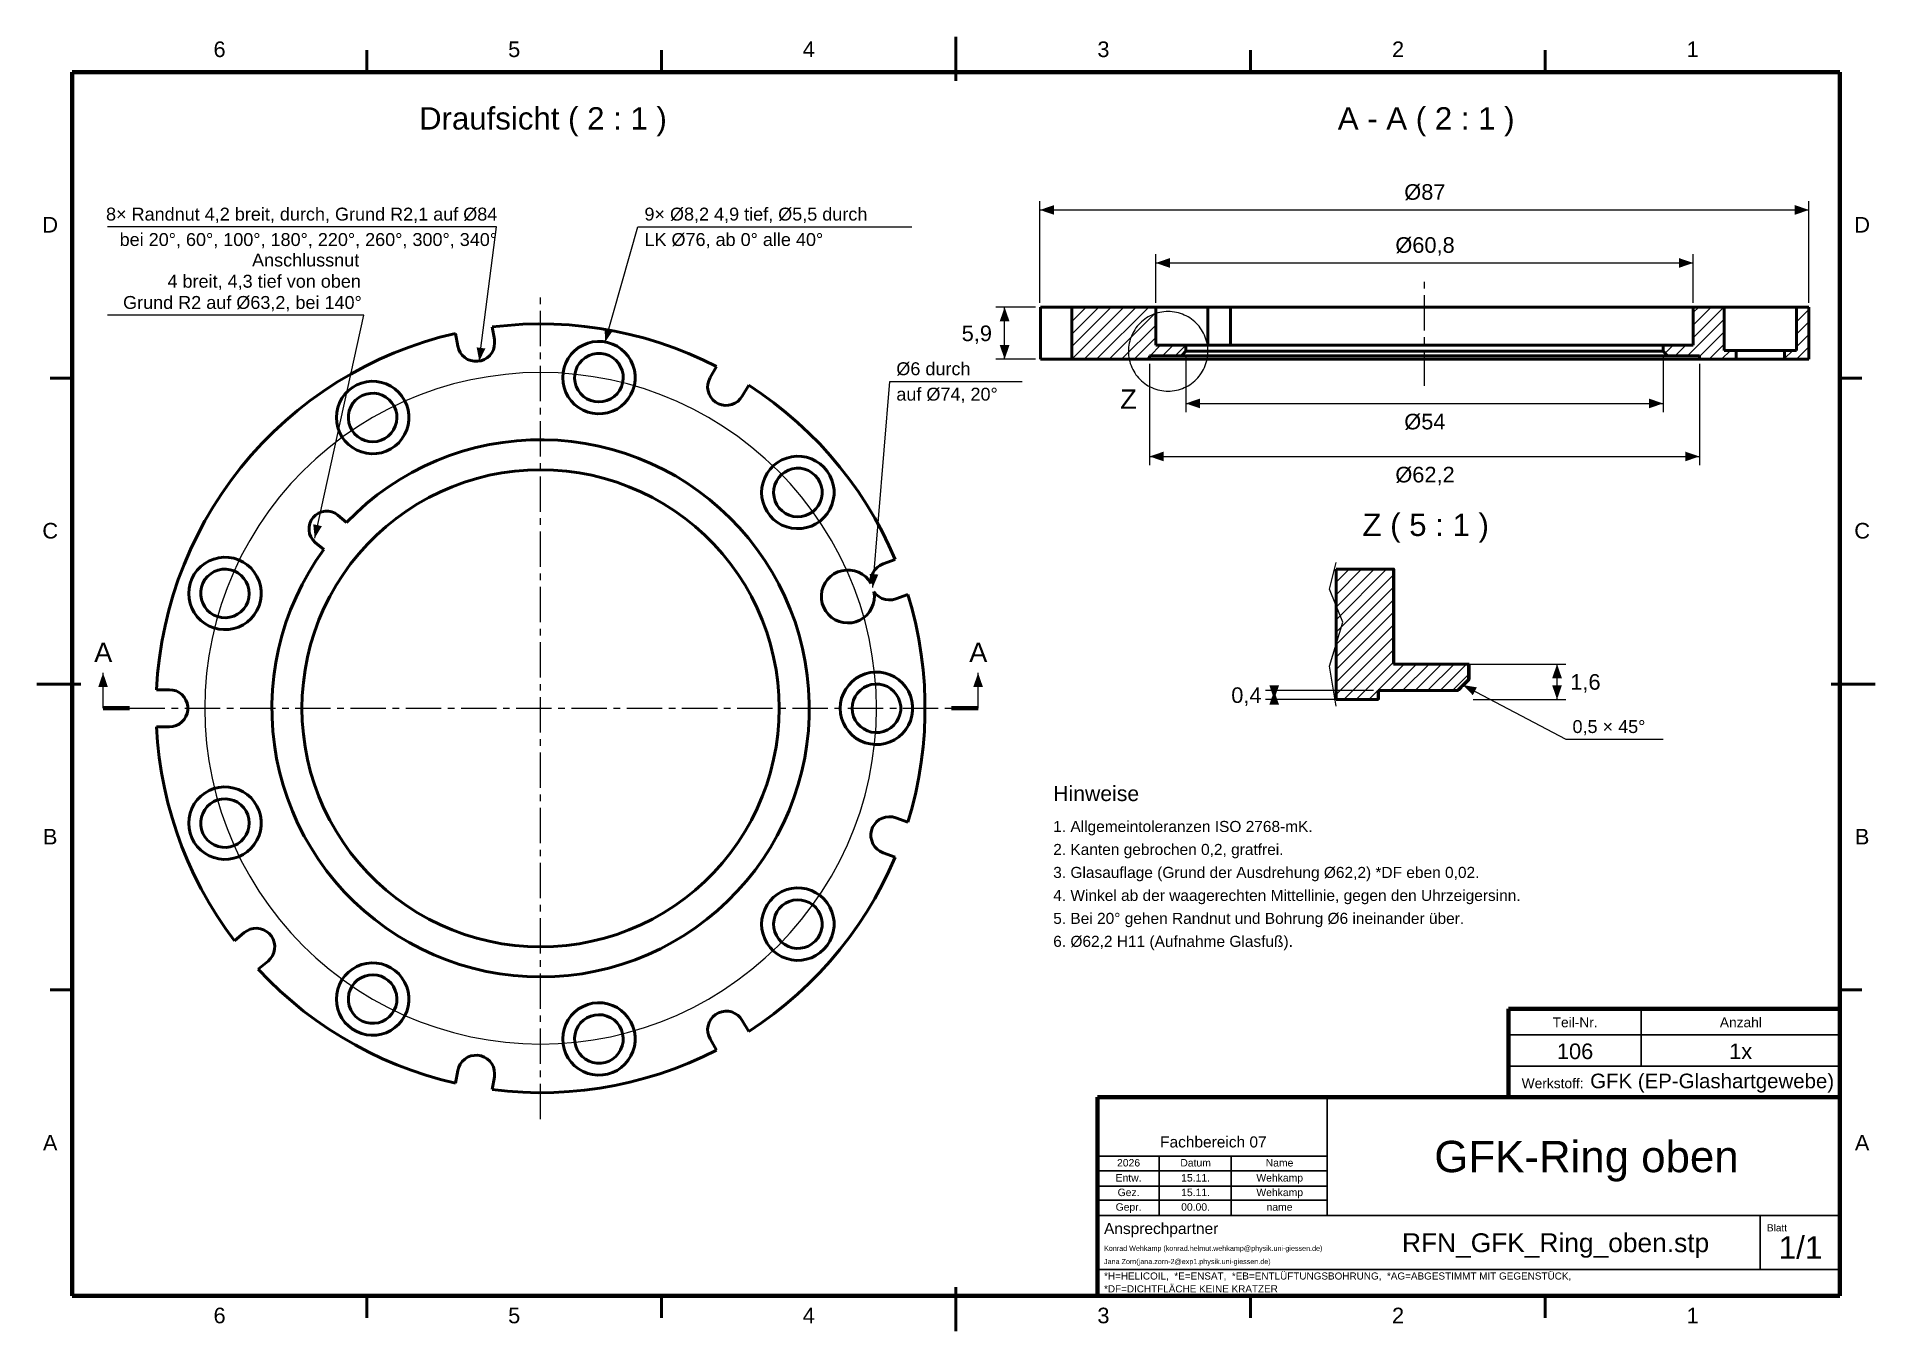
# Model space of a CAD drawing. Header units: millimetres. Extents: x 2 to 418, y 2 to 295.
import ezdxf

# ---------------------------------------------------------------- set-up
doc = ezdxf.new("R2010")
doc.units = ezdxf.units.MM
doc.linetypes.add('MITTELLINIE', pattern=[12.5, 8, -1.5, 1.5, -1.5])
for name, color, linetype in [('DUENN', 7, 'Continuous'), ('FLAECHE', 7, 'Continuous'), ('KONTUR', 7, 'Continuous'), ('LINIEN', 7, 'Continuous'), ('MITTELLINIE', 7, 'MITTELLINIE'), ('TEXT', 7, 'Continuous')]:
    doc.layers.add(name, color=color, linetype=linetype)
doc.styles.add('RFN', font='arial.ttf')

msp = doc.modelspace()

# ---------------------------------------------------------------- texts
at = {"layer": 'TEXT', "style": 'RFN'}
for s, height, p in [('6', 3.53, (41.99, 290.4)), ('5', 3.53, (108.66, 290.4)), ('4', 3.53, (175.32, 290.4)), ('3', 3.53, (241.99, 290.4)), ('2', 3.53, (308.66, 290.4)), ('1', 3.53, (375.32, 290.4)), ('Draufsicht ( 2 : 1 )', 5.0516, (88.5, 274)), ('A - A ( 2 : 1 )', 5.0516, (296.39, 274)), ('Ø87', 3.526, (311.44, 258.1)), ('D', 3.53, (3.26, 250.68)), ('8× Randnut 4,2 breit, durch, Grund R2,1 auf Ø84', 2.92, (17.67, 253.4)), ('9× Ø8,2 4,9 tief, Ø5,5 durch', 2.92, (139.5, 253.4)), ('D', 3.53, (413.26, 250.68)), ('bei 20°, 60°, 100°, 180°, 220°, 260°, 300°, 340°', 2.92, (20.75, 247.64)), ('LK Ø76, ab 0° alle 40°', 2.92, (139.5, 247.64)), ('Ø60,8', 3.526, (309.42, 246.1)), ('Anschlussnut', 2.92, (50.71, 243)), ('4 breit, 4,3 tief von oben', 2.92, (31.58, 238.2)), ('Grund R2 auf Ø63,2, bei 140°', 2.92, (21.53, 233.4)), ('5,9', 3.526, (211.29, 226.11)), ('Ø6 durch', 2.92, (196.5, 218.4)), ('auf Ø74, 20°', 2.92, (196.5, 212.64)), ('Z', 4.38, (247.17, 210.8)), ('Ø54', 3.526, (311.44, 206.13)), ('Ø62,2', 3.526, (309.42, 194.13)), ('Z ( 5 : 1 )', 5.0516, (301.97, 182)), ('C', 3.53, (3.26, 181.43)), ('C', 3.53, (413.26, 181.43)), ('A', 4.38, (15, 153.5)), ('A', 4.38, (213, 153.5)), ('1,6', 3.526, (349, 147.21)), ('0,4', 3.526, (272.29, 144.21)), ('0,5 × 45°', 2.92, (349.5, 137.4)), ('Hinweise', 3.431, (232, 122)), ('1. Allgemeintoleranzen ISO 2768-mK.', 2.5039, (232, 115)), ('B', 3.53, (3.39, 112.18)), ('2. Kanten gebrochen 0,2, gratfrei.', 2.5039, (232, 109.8)), ('B', 3.53, (413.39, 112.18)), ('3. Glasauflage (Grund der Ausdrehung Ø62,2) *DF eben 0,02.', 2.5039, (232, 104.6)), ('4. Winkel ab der waagerechten Mittellinie, gegen den Uhrzeigersinn.', 2.5039, (232, 99.4)), ('5. Bei 20° gehen Randnut und Bohrung Ø6 ineinander über.', 2.5039, (232, 94.2)), ('6. Ø62,2 H11 (Aufnahme Glasfuß).', 2.5039, (232, 89)), ('Teil-Nr.', 2.227, (345, 70.8)), ('Anzahl', 2.227, (382.84, 70.8)), ('106', 3.526, (345.97, 63.6)), ('1x', 3.526, (384.95, 63.6)), ('Werkstoff:', 2.227, (338, 57)), ('GFK (EP-Glashartgewebe)', 3.3069, (353.5, 57)), ('A', 3.53, (3.39, 42.92)), ('Fachbereich 07', 2.5039, (256.18, 43.6)), ('A', 3.53, (413.39, 42.92)), ('GFK-Ring oben', 7.0956, (318.23, 38)), ('Entw.', 1.679, (246.12, 35.89)), ('2026', 1.679, (246.44, 39.29)), ('Datum', 1.679, (260.76, 39.29)), ('15.11.', 1.679, (260.95, 35.89)), ('Wehkamp', 1.679, (277.97, 35.89)), ('Name', 1.679, (280.08, 39.29)), ('Gez.', 1.679, (246.57, 32.59)), ('15.11.', 1.679, (260.95, 32.59)), ('Wehkamp', 1.679, (277.97, 32.59)), ('Gepr.', 1.679, (246.12, 29.29)), ('00.00.', 1.679, (260.95, 29.29)), ('name', 1.679, (280.27, 29.29)), ('Ansprechpartner', 2.5039, (243.5, 24)), ('Blatt', 1.621, (393.5, 24.6)), ('Konrad Wehkamp (konrad.helmut.wehkamp@physik.uni-giessen.de)', 1.1607, (243.5, 20.2)), ('RFN_GFK_Ring_oben.stp', 4.2632, (310.92, 19.9)), ('1/1', 5.11, (396.13, 18.4)), ('Jana Zorn(jana.zorn-2@exp1.physik.uni-giessen.de)', 1.1607, (243.5, 17.2)), ('*H=HELICOIL,  *E=ENSAT,  *EB=ENTLÜFTUNGSBOHRUNG,  *AG=ABGESTIMMT MIT GEGENSTÜCK,', 1.606, (243.5, 13.7)), ('*DF=DICHTFLÄCHE KEINE KRATZER', 1.606, (243.5, 10.8)), ('6', 3.53, (41.99, 3.8)), ('5', 3.53, (108.66, 3.8)), ('4', 3.53, (175.32, 3.8)), ('3', 3.53, (241.99, 3.8)), ('2', 3.53, (308.66, 3.8)), ('1', 3.53, (375.32, 3.8))]:
    msp.add_text(s, height=height, dxfattribs=at).set_placement(p)

# ---------------------------------------------------------------- hatches: boundary and pattern name
at = {"layer": 'FLAECHE'}
for points in [[(229, 255.8), (232.2, 254.7), (232.2, 256.9), (229, 255.8)], [(403, 255.8), (399.8, 256.9), (399.8, 254.7), (403, 255.8)], [(255.2, 243.8), (258.4, 242.7), (258.4, 244.9), (255.2, 243.8)], [(376.8, 243.8), (373.6, 244.9), (373.6, 242.7), (376.8, 243.8)], [(221, 233.8), (219.9, 230.6), (222.1, 230.6), (221, 233.8)], [(130.62, 225.92), (132.4, 228.54), (130.48, 229.08), (130.62, 225.92)], [(102.14, 221.59), (103.51, 224.44), (101.53, 224.69), (102.14, 221.59)], [(221, 222), (222.1, 225.2), (219.9, 225.2), (221, 222)], [(262, 212), (265.2, 210.9), (265.2, 213.1), (262, 212)], [(370, 212), (366.8, 213.1), (366.8, 210.9), (370, 212)], [(253.8, 200), (257, 198.9), (257, 201.1), (253.8, 200)], [(378.2, 200), (375, 201.1), (375, 198.9), (378.2, 200)], [(64.89, 181.52), (66.51, 184.23), (64.56, 184.66), (64.89, 181.52)], [(191.18, 170.36), (192.42, 173.27), (190.42, 173.43), (191.18, 170.36)], [(17, 151), (15.9, 147.8), (18.1, 147.8), (17, 151)], [(215, 151), (213.9, 147.8), (216.1, 147.8), (215, 151)], [(346, 153), (344.9, 149.8), (347.1, 149.8), (346, 153)], [(282, 145), (283.1, 148.2), (280.9, 148.2), (282, 145)], [(282, 147), (280.9, 143.8), (283.1, 143.8), (282, 147)], [(324.75, 148.25), (326.94, 145.97), (327.87, 147.74), (324.75, 148.25)], [(346, 145), (347.1, 148.2), (344.9, 148.2), (346, 145)]]:
    msp.add_hatch(color=7, dxfattribs=at).paths.add_polyline_path(points)

# ---------------------------------------------------------------- linework, layer by layer
at = {"layer": 'DUENN', "lineweight": 20}
for p, q in [((229, 234.8), (229, 257.8)), ((229, 255.8), (403, 255.8)), ((403, 234.8), (403, 257.8)), ((106, 252), (18, 252)), ((102.14, 221.59), (106, 252)), ((130.62, 225.92), (138, 252)), ((138, 252), (200, 252)), ((255.2, 234.8), (255.2, 245.8)), ((376.8, 234.8), (376.8, 245.8)), ((255.2, 243.8), (376.8, 243.8)), ((228, 233.8), (219, 233.8)), ((221, 222), (221, 233.8)), ((236.2, 222.06), (247.94, 233.8)), ((236.2, 224.89), (245.11, 233.8)), ((236.2, 227.71), (242.29, 233.8)), ((236.2, 230.54), (239.46, 233.8)), ((236.2, 233.37), (236.63, 233.8)), ((238.97, 222), (250.77, 233.8)), ((241.8, 222), (253.6, 233.8)), ((376.8, 226.89), (383.71, 233.8)), ((376.8, 229.72), (380.88, 233.8)), ((376.8, 232.55), (378.05, 233.8)), ((400.2, 233.32), (400.68, 233.8)), ((400.2, 230.49), (403, 233.29)), ((76, 232), (18, 232)), ((64.89, 181.52), (76, 232)), ((244.63, 222), (255.2, 232.57)), ((247.46, 222), (255.2, 229.74)), ((375.54, 222.8), (383.8, 231.06)), ((400.2, 227.67), (403, 230.47)), ((250.28, 222), (255.2, 226.92)), ((253.91, 222.8), (256.31, 225.2)), ((256.74, 222.8), (259.14, 225.2)), ((259.57, 222.8), (261.97, 225.2)), ((370.44, 223.36), (372.28, 225.2)), ((372.71, 222.8), (375.11, 225.2)), ((378.2, 222.64), (383.8, 228.24)), ((380.39, 222), (383.8, 225.41)), ((400.19, 222), (403, 224.81)), ((400.2, 224.84), (403, 227.64)), ((228, 222), (219, 222)), ((253.11, 222), (253.8, 222.69)), ((253.8, 221), (253.8, 198)), ((262, 222.8), (262, 210)), ((370, 222.8), (370, 210)), ((378.2, 221), (378.2, 198)), ((383.22, 222), (385.22, 224)), ((386.05, 222), (386.5, 222.45)), ((397.5, 222.14), (399.36, 224)), ((191.18, 170.36), (195, 217)), ((195, 217), (225, 217)), ((262, 212), (370, 212)), ((253.8, 200), (378.2, 200)), ((296, 163.06), (307.44, 174.5)), ((296, 165.89), (304.61, 174.5)), ((296, 168.72), (301.78, 174.5)), ((296, 171.55), (298.95, 174.5)), ((296, 174.38), (296.12, 174.5)), ((296, 160.24), (309, 173.24)), ((296, 157.41), (309, 170.41)), ((296, 154.58), (309, 167.58)), ((296, 151.75), (309, 164.75)), ((296, 148.92), (309, 161.92)), ((296, 146.09), (309, 159.09)), ((297.74, 145), (309, 156.26)), ((17, 143), (17, 151)), ((215, 143), (215, 151)), ((300.56, 145), (309, 153.44)), ((303.39, 145), (311.39, 153)), ((308.22, 147), (314.22, 153)), ((310, 153), (348, 153)), ((311.05, 147), (317.05, 153)), ((313.88, 147), (319.88, 153)), ((316.71, 147), (322.71, 153)), ((319.53, 147), (325.53, 153)), ((322.36, 147), (326, 150.64)), ((346, 145), (346, 153)), ((304.5, 147), (280, 147)), ((282, 145), (282, 147)), ((324.75, 148.25), (348, 136)), ((304.5, 145), (280, 145)), ((327, 145), (348, 145)), ((348, 136), (370, 136))]:
    msp.add_line(p, q, dxfattribs=at)
for points in [[(267, 223.8), (266.99, 224.27), (266.95, 224.74), (266.89, 225.21), (266.8, 225.67), (266.69, 226.13), (266.56, 226.58), (266.4, 227.03), (266.22, 227.46), (266.02, 227.89), (265.79, 228.3), (265.55, 228.7), (265.28, 229.09), (264.99, 229.46), (264.69, 229.82), (264.36, 230.16), (264.02, 230.49), (263.66, 230.79), (263.29, 231.08), (262.9, 231.35), (262.5, 231.59), (262.09, 231.82), (261.66, 232.02), (261.23, 232.2), (260.78, 232.36), (260.33, 232.49), (259.87, 232.6), (259.41, 232.69), (258.94, 232.75), (258.47, 232.79), (258, 232.8), (257.53, 232.79), (257.06, 232.75), (256.59, 232.69), (256.13, 232.6), (255.67, 232.49), (255.22, 232.36), (254.77, 232.2), (254.34, 232.02), (253.91, 231.82), (253.5, 231.59), (253.1, 231.35), (252.71, 231.08), (252.34, 230.79), (251.98, 230.49), (251.64, 230.16), (251.31, 229.82), (251.01, 229.46), (250.72, 229.09), (250.45, 228.7), (250.21, 228.3), (249.98, 227.89), (249.78, 227.46), (249.6, 227.03), (249.44, 226.58), (249.31, 226.13), (249.2, 225.67), (249.11, 225.21), (249.05, 224.74), (249.01, 224.27), (249, 223.8), (249.01, 223.33), (249.05, 222.86), (249.11, 222.39), (249.2, 221.93), (249.31, 221.47), (249.44, 221.02), (249.6, 220.57), (249.78, 220.14), (249.98, 219.71), (250.21, 219.3), (250.45, 218.9), (250.72, 218.51), (251.01, 218.14), (251.31, 217.78), (251.64, 217.44), (251.98, 217.11), (252.34, 216.81), (252.71, 216.52), (253.1, 216.25), (253.5, 216.01), (253.91, 215.78), (254.34, 215.58), (254.77, 215.4), (255.22, 215.24), (255.67, 215.11), (256.13, 215), (256.59, 214.91), (257.06, 214.85), (257.53, 214.81), (258, 214.8), (258.47, 214.81), (258.94, 214.85), (259.41, 214.91), (259.87, 215), (260.33, 215.11), (260.78, 215.24), (261.23, 215.4), (261.66, 215.58), (262.09, 215.78), (262.5, 216.01), (262.9, 216.25), (263.29, 216.52), (263.66, 216.81), (264.02, 217.11), (264.36, 217.44), (264.69, 217.78), (264.99, 218.14), (265.28, 218.51), (265.55, 218.9), (265.79, 219.3), (266.02, 219.71), (266.22, 220.14), (266.4, 220.57), (266.56, 221.02), (266.69, 221.47), (266.8, 221.93), (266.89, 222.39), (266.95, 222.86), (266.99, 223.33), (267, 223.8)], [(296, 143.5), (294.5, 152.5), (297.5, 162.5), (294.5, 170), (296, 176)]]:
    msp.add_lwpolyline(points, dxfattribs=at)
at = {"layer": 'KONTUR', "lineweight": 50}
for p, q in [((76.67, 287), (76.67, 292)), ((143.33, 287), (143.33, 292)), ((210, 285), (210, 295)), ((276.67, 287), (276.67, 292)), ((343.33, 287), (343.33, 292)), ((229.1, 233.8), (232, 233.8)), ((229.1, 222), (229.1, 233.8)), ((236.2, 233.8), (255.2, 233.8)), ((236.2, 233.8), (236.2, 222)), ((255.2, 225.2), (255.2, 233.8)), ((266.95, 225.2), (266.95, 233.8)), ((270.16, 233.8), (272.1, 233.8)), ((272.1, 233.8), (272.1, 225.2)), ((376.8, 225.2), (376.8, 233.8)), ((376.8, 233.8), (383.8, 233.8)), ((383.8, 233.8), (383.8, 224)), ((400.2, 233.8), (403, 233.8)), ((400.2, 224), (400.2, 233.8)), ((403, 222), (403, 233.8)), ((105.05, 229.31), (105.55, 226.45)), ((97.28, 224.99), (96.77, 227.85)), ((255.2, 225.2), (262, 225.2)), ((262, 225.2), (262, 223.8)), ((370, 225.2), (376.8, 225.2)), ((370, 223.8), (370, 225.2)), ((232, 222), (229.1, 222)), ((253.8, 222), (236.2, 222)), ((253.8, 222.8), (261, 222.8)), ((253.8, 222.8), (253.8, 222)), ((262, 223.8), (261, 222.8)), ((370, 223.8), (371, 222.8)), ((371, 222.8), (378.2, 222.8)), ((378.2, 222.8), (378.2, 222)), ((386.5, 222), (378.2, 222)), ((383.8, 224), (386.5, 224)), ((386.5, 224), (386.5, 222)), ((397.5, 222), (397.5, 224)), ((397.5, 224), (400.2, 224)), ((403, 222), (397.5, 222)), ((10, 217.75), (5, 217.75)), ((154.36, 217.85), (155.81, 220.36)), ((410, 217.75), (415, 217.75)), ((163.09, 216.16), (161.64, 213.65)), ((70.16, 186.69), (72.1, 185.06)), ((66.95, 178.93), (65.01, 180.56)), ((193.5, 175.68), (196.22, 176.67)), ((296, 174.5), (309, 174.5)), ((296, 145), (296, 174.5)), ((309, 153), (309, 174.5)), ((309.08, 153), (309.08, 174.5)), ((199.09, 168.77), (196.37, 167.78)), ((309, 153), (326, 153)), ((326, 153), (326, 149.5)), ((326.09, 149.5), (326.09, 153)), ((2, 148.5), (12, 148.5)), ((29.1, 147.2), (32, 147.2)), ((305.5, 147), (323.5, 147)), ((305.5, 147), (305.5, 145)), ((305.58, 147), (305.58, 145)), ((326, 149.5), (323.5, 147)), ((408, 148.5), (418, 148.5)), ((305.5, 145), (296, 145)), ((32, 138.8), (29.1, 138.8)), ((196.37, 118.22), (199.09, 117.23)), ((196.22, 109.33), (193.5, 110.32)), ((46.73, 90.36), (48.95, 92.22)), ((54.35, 85.79), (52.13, 83.93)), ((10, 79.25), (5, 79.25)), ((410, 79.25), (415, 79.25)), ((161.64, 72.35), (163.09, 69.84)), ((155.81, 65.64), (154.36, 68.15)), ((96.77, 58.15), (97.28, 61.01)), ((105.55, 59.55), (105.05, 56.69)), ((76.67, 5), (76.67, 10)), ((143.33, 5), (143.33, 10)), ((210, 2), (210, 12)), ((276.67, 5), (276.67, 10)), ((343.33, 5), (343.33, 10))]:
    msp.add_line(p, q, dxfattribs=at)
at = {"layer": 'KONTUR', "lineweight": 70}
for p, q in [((410, 287), (10, 287)), ((10, 287), (10, 10)), ((410, 10), (410, 287)), ((23, 143), (17, 143)), ((209, 143), (215, 143)), ((335, 55), (335, 75)), ((335, 75), (410, 75)), ((242, 55), (410, 55)), ((242, 10), (242, 55)), ((10, 10), (410, 10)), ((242, 10), (410, 10))]:
    msp.add_line(p, q, dxfattribs=at)
at = {"layer": 'KONTUR', "lineweight": 50}
for points in [[(232, 233.8), (232.47, 233.8), (232.93, 233.8), (233.39, 233.8), (233.82, 233.8), (234.23, 233.8), (234.62, 233.8), (234.97, 233.8), (235.28, 233.8), (235.56, 233.8), (235.78, 233.8), (235.96, 233.8), (236.09, 233.8), (236.17, 233.8), (236.2, 233.8)], [(266.95, 233.8), (265.38, 233.8), (263.91, 233.8), (262.55, 233.8), (261.3, 233.8), (260.15, 233.8), (259.13, 233.8), (258.21, 233.8), (257.42, 233.8), (256.74, 233.8), (256.19, 233.8), (255.76, 233.8), (255.45, 233.8), (255.26, 233.8), (255.2, 233.8)], [(266.95, 233.8), (267.2, 233.8), (267.44, 233.8), (267.69, 233.8), (267.93, 233.8), (268.17, 233.8), (268.41, 233.8), (268.65, 233.8), (268.89, 233.8), (269.11, 233.8), (269.34, 233.8), (269.55, 233.8), (269.76, 233.8), (269.96, 233.8), (270.16, 233.8)], [(376.8, 233.8), (375.93, 233.8), (373.33, 233.8), (369.08, 233.8), (363.3, 233.8), (356.17, 233.8), (347.87, 233.8), (338.66, 233.8), (328.8, 233.8), (318.57, 233.8), (308.27, 233.8), (298.19, 233.8), (288.62, 233.8), (279.84, 233.8), (272.1, 233.8)], [(383.8, 233.8), (384.01, 233.8), (384.61, 233.8), (385.59, 233.8), (386.89, 233.8), (388.44, 233.8), (390.18, 233.8), (392, 233.8), (393.82, 233.8), (395.56, 233.8), (397.11, 233.8), (398.41, 233.8), (399.39, 233.8), (399.99, 233.8), (400.2, 233.8)], [(155.81, 220.36), (152.68, 221.89), (149.49, 223.3), (146.24, 224.58), (142.95, 225.72), (139.61, 226.74), (136.23, 227.62), (132.82, 228.36), (129.39, 228.96), (125.93, 229.43), (122.46, 229.76), (118.97, 229.95), (115.48, 230), (112, 229.91), (108.52, 229.68), (105.05, 229.31)], [(96.77, 227.85), (93.23, 226.97), (89.74, 225.94), (86.28, 224.77), (82.88, 223.45), (79.54, 221.99), (76.26, 220.39), (73.05, 218.66), (69.92, 216.79), (66.87, 214.8), (63.9, 212.67), (61.02, 210.43), (58.25, 208.07), (55.57, 205.59), (53, 203), (50.54, 200.31), (48.2, 197.51), (45.97, 194.62), (43.87, 191.64), (41.89, 188.58), (40.05, 185.43), (38.34, 182.21), (36.76, 178.92), (35.33, 175.57), (34.03, 172.16), (32.88, 168.7), (31.88, 165.19), (31.02, 161.65), (30.31, 158.07), (29.76, 154.46), (29.35, 150.84), (29.1, 147.2)], [(105.55, 226.45), (105.61, 225.68), (105.53, 224.91), (105.31, 224.17), (104.96, 223.48), (104.49, 222.86), (103.91, 222.35), (103.25, 221.95), (102.52, 221.67), (101.76, 221.54), (100.98, 221.55), (100.22, 221.7), (99.5, 221.98), (98.85, 222.4), (98.28, 222.93), (97.82, 223.55), (97.48, 224.25), (97.28, 224.99)], [(127.77, 209.77), (126.66, 210.05), (125.6, 210.48), (124.61, 211.05), (123.71, 211.75), (122.92, 212.57), (122.24, 213.5), (121.71, 214.51), (121.31, 215.59), (121.08, 216.7), (121, 217.85), (121.08, 218.99), (121.31, 220.11), (121.71, 221.18), (122.24, 222.19), (122.92, 223.12), (123.71, 223.94), (124.61, 224.64), (125.6, 225.22), (126.66, 225.64), (127.77, 225.92), (128.91, 226.04), (130.05, 226), (131.18, 225.8), (132.27, 225.45), (133.3, 224.95), (134.25, 224.31), (135.1, 223.54), (135.83, 222.67), (136.44, 221.7), (136.9, 220.65), (137.22, 219.55), (137.38, 218.42), (137.38, 217.27), (137.22, 216.14), (136.9, 215.04), (136.44, 214), (135.83, 213.03), (135.1, 212.15), (134.25, 211.38), (133.3, 210.74), (132.27, 210.24), (131.18, 209.89), (130.05, 209.69), (128.91, 209.65), (127.77, 209.77)], [(262, 225.2), (263.35, 225.2), (267.35, 225.2), (273.78, 225.2), (282.33, 225.2), (292.57, 225.2), (303.98, 225.2), (316, 225.2), (328.02, 225.2), (339.43, 225.2), (349.67, 225.2), (358.22, 225.2), (364.65, 225.2), (368.65, 225.2), (370, 225.2)], [(128.24, 212.43), (129.17, 212.35), (130.1, 212.42), (131.01, 212.65), (131.86, 213.03), (132.63, 213.55), (133.31, 214.19), (133.87, 214.94), (134.29, 215.77), (134.57, 216.66), (134.69, 217.59), (134.66, 218.52), (134.46, 219.43), (134.12, 220.3), (133.63, 221.1), (133.02, 221.8), (132.3, 222.39), (131.49, 222.85), (130.61, 223.16), (129.69, 223.32), (128.76, 223.33), (127.84, 223.17), (126.96, 222.87), (126.14, 222.42), (125.41, 221.83), (124.79, 221.14), (124.3, 220.34), (123.95, 219.48), (123.75, 218.57), (123.7, 217.64), (123.82, 216.71), (124.08, 215.82), (124.5, 214.98), (125.05, 214.23), (125.72, 213.58), (126.49, 213.06), (127.34, 212.67), (128.24, 212.43)], [(236.2, 222), (236.17, 222), (236.09, 222), (235.96, 222), (235.78, 222), (235.56, 222), (235.28, 222), (234.97, 222), (234.62, 222), (234.23, 222), (233.82, 222), (233.39, 222), (232.93, 222), (232.47, 222), (232, 222)], [(378.2, 222), (376.64, 222), (372.04, 222), (364.63, 222), (354.78, 222), (342.99, 222), (329.84, 222), (316, 222), (302.16, 222), (289.01, 222), (277.22, 222), (267.37, 222), (259.96, 222), (255.36, 222), (253.8, 222)], [(261, 222.8), (262.38, 222.8), (266.45, 222.8), (273, 222.8), (281.71, 222.8), (292.14, 222.8), (303.76, 222.8), (316, 222.8), (328.24, 222.8), (339.86, 222.8), (350.29, 222.8), (359, 222.8), (365.55, 222.8), (369.62, 222.8), (371, 222.8)], [(370, 223.8), (368.65, 223.8), (364.65, 223.8), (358.22, 223.8), (349.67, 223.8), (339.43, 223.8), (328.02, 223.8), (316, 223.8), (303.98, 223.8), (292.57, 223.8), (282.33, 223.8), (273.78, 223.8), (267.35, 223.8), (263.35, 223.8), (262, 223.8)], [(397.5, 224), (397.36, 224), (396.96, 224), (396.3, 224), (395.43, 224), (394.39, 224), (393.22, 224), (392, 224), (390.78, 224), (389.61, 224), (388.57, 224), (387.7, 224), (387.04, 224), (386.64, 224), (386.5, 224)], [(397.5, 222), (397.36, 222), (396.96, 222), (396.3, 222), (395.43, 222), (394.39, 222), (393.22, 222), (392, 222), (390.78, 222), (389.61, 222), (388.57, 222), (387.7, 222), (387.04, 222), (386.64, 222), (386.5, 222)], [(82.1, 201.72), (81.07, 201.22), (79.98, 200.86), (78.86, 200.66), (77.71, 200.62), (76.58, 200.74), (75.47, 201.02), (74.41, 201.45), (73.41, 202.02), (72.51, 202.72), (71.72, 203.55), (71.05, 204.47), (70.51, 205.48), (70.12, 206.56), (69.88, 207.68), (69.8, 208.82), (69.88, 209.96), (70.12, 211.08), (70.51, 212.15), (71.05, 213.16), (71.72, 214.09), (72.51, 214.91), (73.41, 215.62), (74.41, 216.19), (75.47, 216.62), (76.58, 216.89), (77.71, 217.01), (78.86, 216.97), (79.98, 216.77), (81.07, 216.42), (82.1, 215.92), (83.05, 215.28), (83.9, 214.51), (84.63, 213.64), (85.24, 212.67), (85.71, 211.62), (86.02, 210.52), (86.18, 209.39), (86.18, 208.25), (86.02, 207.11), (85.71, 206.01), (85.24, 204.97), (84.63, 204), (83.9, 203.12), (83.05, 202.36), (82.1, 201.72)], [(161.64, 213.65), (161.19, 213.01), (160.63, 212.47), (159.99, 212.05), (159.27, 211.74), (158.52, 211.58), (157.74, 211.55), (156.98, 211.67), (156.24, 211.93), (155.57, 212.32), (154.98, 212.82), (154.5, 213.43), (154.13, 214.11), (153.9, 214.85), (153.8, 215.62), (153.85, 216.39), (154.04, 217.14), (154.36, 217.85)], [(80.75, 204.05), (81.52, 204.59), (82.18, 205.24), (82.72, 206), (83.13, 206.84), (83.39, 207.74), (83.5, 208.66), (83.45, 209.59), (83.24, 210.5), (82.88, 211.36), (82.38, 212.15), (81.75, 212.84), (81.02, 213.42), (80.19, 213.86), (79.31, 214.16), (78.39, 214.3), (77.46, 214.29), (76.54, 214.12), (75.66, 213.8), (74.86, 213.33), (74.14, 212.73), (73.53, 212.03), (73.05, 211.22), (72.72, 210.35), (72.54, 209.44), (72.51, 208.51), (72.64, 207.58), (72.93, 206.7), (73.36, 205.87), (73.92, 205.13), (74.61, 204.49), (75.39, 203.98), (76.24, 203.61), (77.15, 203.38), (78.08, 203.32), (79.01, 203.41), (79.91, 203.66), (80.75, 204.05)], [(196.22, 176.67), (194.81, 179.86), (193.27, 182.99), (191.6, 186.05), (189.81, 189.05), (187.91, 191.97), (185.89, 194.81), (183.75, 197.58), (181.51, 200.25), (179.16, 202.83), (176.71, 205.31), (174.17, 207.7), (171.53, 209.98), (168.8, 212.15), (165.98, 214.21), (163.09, 216.16)], [(66.95, 178.93), (65.18, 176.37), (63.53, 173.72), (62.03, 171), (60.67, 168.19), (59.45, 165.32), (58.38, 162.4), (57.46, 159.42), (56.69, 156.4), (56.09, 153.34), (55.63, 150.26), (55.34, 147.16), (55.21, 144.04), (55.24, 140.93), (55.42, 137.82), (55.77, 134.72), (56.27, 131.64), (56.93, 128.6), (57.75, 125.59), (58.71, 122.63), (59.83, 119.72), (61.1, 116.87), (62.51, 114.09), (64.06, 111.39), (65.75, 108.77), (67.57, 106.24), (69.52, 103.81), (71.59, 101.48), (73.77, 99.26), (76.07, 97.15), (78.47, 95.16), (80.97, 93.3), (83.57, 91.57), (86.24, 89.98), (89, 88.52), (91.83, 87.21), (94.72, 86.05), (97.66, 85.03), (100.66, 84.17), (103.69, 83.46), (106.76, 82.91), (109.85, 82.51), (112.96, 82.28), (116.07, 82.2), (119.19, 82.28), (122.3, 82.53), (125.39, 82.93), (128.45, 83.49), (131.48, 84.2), (134.48, 85.08), (137.42, 86.1), (140.31, 87.27), (143.13, 88.59), (145.88, 90.05), (148.56, 91.65), (151.15, 93.39), (153.64, 95.25), (156.04, 97.25), (158.33, 99.36), (160.51, 101.58), (162.58, 103.92), (164.52, 106.36), (166.33, 108.89), (168.01, 111.51), (169.56, 114.22), (170.96, 117), (172.22, 119.85), (173.33, 122.76), (174.3, 125.73), (175.1, 128.74), (175.76, 131.79), (176.25, 134.86), (176.59, 137.96), (176.77, 141.07), (176.79, 144.19), (176.65, 147.3), (176.35, 150.4), (175.89, 153.49), (175.27, 156.54), (174.5, 159.56), (173.58, 162.54), (172.5, 165.46), (171.27, 168.33), (169.9, 171.13), (168.39, 173.85), (166.74, 176.49), (164.96, 179.05), (163.05, 181.51), (161.01, 183.87), (158.86, 186.12), (156.59, 188.26), (154.22, 190.28), (151.75, 192.18), (149.18, 193.95), (146.53, 195.58), (143.79, 197.08), (140.98, 198.43), (138.11, 199.64), (135.18, 200.7), (132.2, 201.6), (129.17, 202.36), (126.12, 202.95), (123.03, 203.39), (119.93, 203.67), (116.81, 203.79), (113.7, 203.76), (110.59, 203.56), (107.49, 203.2), (104.42, 202.69), (101.37, 202.01), (98.37, 201.19), (95.41, 200.21), (92.51, 199.08), (89.66, 197.8), (86.89, 196.38), (84.19, 194.82), (81.58, 193.12), (79.06, 191.29), (76.63, 189.33), (74.31, 187.26), (72.1, 185.06)], [(167.94, 186.58), (167.27, 187.51), (166.73, 188.52), (166.34, 189.59), (166.1, 190.71), (166.02, 191.85), (166.1, 192.99), (166.34, 194.11), (166.73, 195.19), (167.27, 196.2), (167.94, 197.12), (168.73, 197.95), (169.63, 198.65), (170.62, 199.22), (171.69, 199.65), (172.8, 199.93), (173.93, 200.05), (175.08, 200.01), (176.2, 199.81), (177.29, 199.45), (178.32, 198.95), (179.27, 198.31), (180.12, 197.55), (180.85, 196.67), (181.46, 195.7), (181.92, 194.66), (182.24, 193.56), (182.4, 192.42), (182.4, 191.28), (182.24, 190.15), (181.92, 189.05), (181.46, 188), (180.85, 187.03), (180.12, 186.16), (179.27, 185.39), (178.32, 184.75), (177.29, 184.25), (176.2, 183.9), (175.08, 183.7), (173.93, 183.66), (172.8, 183.78), (171.69, 184.05), (170.62, 184.48), (169.63, 185.05), (168.73, 185.76), (167.94, 186.58)], [(62, 143), (62.08, 145.92), (62.32, 148.84), (62.71, 151.74), (63.26, 154.61), (63.97, 157.45), (64.83, 160.24), (65.84, 162.99), (66.99, 165.67), (68.29, 168.29), (69.73, 170.84), (71.3, 173.3), (73.01, 175.68), (74.84, 177.96), (76.8, 180.14), (78.86, 182.2), (81.04, 184.16), (83.32, 185.99), (85.7, 187.7), (88.16, 189.27), (90.71, 190.71), (93.33, 192.01), (96.01, 193.16), (98.76, 194.17), (101.55, 195.03), (104.39, 195.74), (107.26, 196.29), (110.16, 196.68), (113.08, 196.92), (116, 197), (118.92, 196.92), (121.84, 196.68), (124.74, 196.29), (127.61, 195.74), (130.45, 195.03), (133.24, 194.17), (135.99, 193.16), (138.67, 192.01), (141.29, 190.71), (143.84, 189.27), (146.3, 187.7), (148.68, 185.99), (150.96, 184.16), (153.14, 182.2), (155.2, 180.14), (157.16, 177.96), (158.99, 175.68), (160.7, 173.3), (162.27, 170.84), (163.71, 168.29), (165.01, 165.67), (166.16, 162.99), (167.17, 160.24), (168.03, 157.45), (168.74, 154.61), (169.29, 151.74), (169.68, 148.84), (169.92, 145.92), (170, 143), (169.92, 140.08), (169.68, 137.16), (169.29, 134.26), (168.74, 131.39), (168.03, 128.55), (167.17, 125.76), (166.16, 123.01), (165.01, 120.33), (163.71, 117.71), (162.27, 115.16), (160.7, 112.7), (158.99, 110.32), (157.16, 108.04), (155.2, 105.86), (153.14, 103.8), (150.96, 101.84), (148.68, 100.01), (146.3, 98.3), (143.84, 96.73), (141.29, 95.29), (138.67, 93.99), (135.99, 92.84), (133.24, 91.83), (130.45, 90.97), (127.61, 90.26), (124.74, 89.71), (121.84, 89.32), (118.92, 89.08), (116, 89), (113.08, 89.08), (110.16, 89.32), (107.26, 89.71), (104.39, 90.26), (101.55, 90.97), (98.76, 91.83), (96.01, 92.84), (93.33, 93.99), (90.71, 95.29), (88.16, 96.73), (85.7, 98.3), (83.32, 100.01), (81.04, 101.84), (78.86, 103.8), (76.8, 105.86), (74.84, 108.04), (73.01, 110.32), (71.3, 112.7), (69.73, 115.16), (68.29, 117.71), (66.99, 120.33), (65.84, 123.01), (64.83, 125.76), (63.97, 128.55), (63.26, 131.39), (62.71, 134.26), (62.32, 137.16), (62.08, 140.08), (62, 143)], [(170.01, 188.32), (170.66, 187.66), (171.42, 187.11), (172.27, 186.71), (173.16, 186.45), (174.09, 186.35), (175.02, 186.41), (175.93, 186.62), (176.79, 186.99), (177.57, 187.49), (178.26, 188.12), (178.83, 188.86), (179.27, 189.68), (179.57, 190.57), (179.71, 191.49), (179.69, 192.42), (179.51, 193.34), (179.19, 194.21), (178.72, 195.02), (178.12, 195.73), (177.41, 196.33), (176.6, 196.81), (175.73, 197.14), (174.81, 197.32), (173.88, 197.34), (172.96, 197.21), (172.07, 196.92), (171.25, 196.48), (170.51, 195.91), (169.88, 195.23), (169.37, 194.44), (169, 193.59), (168.78, 192.68), (168.72, 191.75), (168.82, 190.82), (169.07, 189.92), (169.47, 189.08), (170.01, 188.32)], [(65.01, 180.56), (64.47, 181.12), (64.04, 181.78), (63.75, 182.5), (63.6, 183.28), (63.61, 184.06), (63.77, 184.83), (64.08, 185.55), (64.52, 186.2), (65.08, 186.74), (65.74, 187.17), (66.47, 187.46), (67.24, 187.61), (68.02, 187.6), (68.79, 187.44), (69.51, 187.13), (70.16, 186.69)], [(52.29, 166.19), (51.82, 165.14), (51.22, 164.17), (50.48, 163.3), (49.63, 162.53), (48.68, 161.89), (47.66, 161.39), (46.57, 161.04), (45.44, 160.84), (44.3, 160.8), (43.16, 160.92), (42.05, 161.19), (40.99, 161.62), (40, 162.2), (39.1, 162.9), (38.3, 163.72), (37.63, 164.65), (37.09, 165.66), (36.7, 166.73), (36.46, 167.85), (36.38, 168.99), (36.46, 170.13), (36.7, 171.25), (37.09, 172.33), (37.63, 173.34), (38.3, 174.26), (39.1, 175.09), (40, 175.79), (40.99, 176.36), (42.05, 176.79), (43.16, 177.07), (44.3, 177.19), (45.44, 177.15), (46.57, 176.95), (47.66, 176.6), (48.68, 176.09), (49.63, 175.46), (50.48, 174.69), (51.22, 173.81), (51.82, 172.84), (52.29, 171.8), (52.6, 170.7), (52.76, 169.57), (52.76, 168.42), (52.6, 167.29), (52.29, 166.19)], [(190.76, 171.26), (190.75, 172.06), (190.89, 172.85), (191.17, 173.59), (191.59, 174.27), (192.13, 174.86), (192.78, 175.33), (193.5, 175.68)], [(49.75, 167.11), (50, 168.01), (50.08, 168.94), (50.01, 169.87), (49.79, 170.78), (49.41, 171.63), (48.89, 172.41), (48.26, 173.09), (47.51, 173.65), (46.68, 174.08), (45.79, 174.36), (44.87, 174.49), (43.94, 174.46), (43.02, 174.27), (42.15, 173.93), (41.35, 173.45), (40.65, 172.84), (40.06, 172.12), (39.59, 171.31), (39.27, 170.43), (39.11, 169.51), (39.1, 168.58), (39.25, 167.66), (39.55, 166.78), (40, 165.96), (40.58, 165.23), (41.27, 164.6), (42.06, 164.11), (42.92, 163.75), (43.83, 163.54), (44.76, 163.5), (45.69, 163.61), (46.59, 163.87), (47.42, 164.28), (48.18, 164.83), (48.83, 165.5), (49.36, 166.27), (49.75, 167.11)], [(191.44, 169.4), (191.54, 168.45), (191.48, 167.48), (191.27, 166.54), (190.91, 165.65), (190.42, 164.82), (189.8, 164.08), (189.06, 163.46), (188.24, 162.95), (187.35, 162.59), (186.41, 162.37), (185.45, 162.31), (184.49, 162.4), (183.55, 162.65), (182.67, 163.04), (181.86, 163.56), (181.15, 164.21), (180.55, 164.97), (180.08, 165.81), (179.75, 166.72), (179.57, 167.66), (179.55, 168.63), (179.67, 169.58), (179.95, 170.51), (180.38, 171.37), (180.94, 172.16), (181.61, 172.85), (182.39, 173.42), (183.25, 173.86), (184.17, 174.15), (185.12, 174.29), (186.08, 174.28), (187.03, 174.12), (187.94, 173.81), (188.79, 173.35), (189.56, 172.76), (190.22, 172.06), (190.76, 171.26)], [(309.08, 174.5), (309.07, 174.5), (309.06, 174.5), (309.05, 174.5), (309.04, 174.5), (309.03, 174.5), (309.03, 174.5), (309.02, 174.5), (309.02, 174.5), (309.01, 174.5), (309.01, 174.5), (309, 174.5), (309, 174.5), (309, 174.5), (309, 174.5)], [(196.37, 167.78), (195.6, 167.58), (194.8, 167.53), (194.01, 167.63), (193.25, 167.88), (192.55, 168.27), (191.94, 168.78), (191.44, 169.4)], [(199.09, 117.23), (200.06, 120.58), (200.89, 123.97), (201.59, 127.38), (202.14, 130.83), (202.56, 134.29), (202.84, 137.77), (202.98, 141.26), (202.98, 144.74), (202.84, 148.23), (202.56, 151.71), (202.14, 155.17), (201.59, 158.62), (200.89, 162.03), (200.06, 165.42), (199.09, 168.77)], [(183.8, 143), (183.88, 144.14), (184.12, 145.26), (184.51, 146.34), (185.05, 147.35), (185.72, 148.27), (186.51, 149.09), (187.41, 149.8), (188.41, 150.37), (189.47, 150.8), (190.58, 151.08), (191.71, 151.2), (192.86, 151.16), (193.98, 150.96), (195.07, 150.6), (196.1, 150.1), (197.05, 149.46), (197.9, 148.7), (198.63, 147.82), (199.24, 146.85), (199.71, 145.8), (200.02, 144.7), (200.18, 143.57), (200.18, 142.43), (200.02, 141.3), (199.71, 140.2), (199.24, 139.15), (198.63, 138.18), (197.9, 137.3), (197.05, 136.54), (196.1, 135.9), (195.07, 135.4), (193.98, 135.04), (192.86, 134.84), (191.71, 134.81), (190.58, 134.92), (189.47, 135.2), (188.41, 135.63), (187.41, 136.2), (186.51, 136.91), (185.72, 137.73), (185.05, 138.65), (184.51, 139.66), (184.12, 140.74), (183.88, 141.86), (183.8, 143)], [(326, 153), (326, 153), (326, 153), (326, 153), (326.01, 153), (326.01, 153), (326.02, 153), (326.02, 153), (326.03, 153), (326.04, 153), (326.05, 153), (326.06, 153), (326.07, 153), (326.08, 153), (326.09, 153)], [(32, 147.2), (32.77, 147.13), (33.52, 146.92), (34.21, 146.57), (34.83, 146.1), (35.35, 145.53), (35.76, 144.87), (36.04, 144.15), (36.18, 143.39), (36.18, 142.61), (36.04, 141.85), (35.76, 141.13), (35.35, 140.47), (34.83, 139.9), (34.21, 139.43), (33.52, 139.08), (32.77, 138.87), (32, 138.8)], [(186.5, 143), (186.58, 142.07), (186.81, 141.17), (187.2, 140.32), (187.72, 139.54), (188.37, 138.87), (189.12, 138.32), (189.95, 137.9), (190.84, 137.62), (191.77, 137.51), (192.7, 137.54), (193.61, 137.74), (194.48, 138.09), (195.27, 138.58), (195.97, 139.19), (196.56, 139.92), (197.01, 140.73), (197.32, 141.61), (197.48, 142.53), (197.48, 143.47), (197.32, 144.39), (197.01, 145.27), (196.56, 146.08), (195.97, 146.81), (195.27, 147.42), (194.48, 147.91), (193.61, 148.26), (192.7, 148.46), (191.77, 148.5), (190.84, 148.38), (189.95, 148.1), (189.12, 147.68), (188.37, 147.13), (187.72, 146.46), (187.2, 145.68), (186.81, 144.83), (186.58, 143.93), (186.5, 143)], [(323.5, 147), (323.5, 147), (323.5, 147), (323.5, 147), (323.51, 147), (323.51, 147), (323.52, 147), (323.52, 147), (323.53, 147), (323.54, 147), (323.55, 147), (323.56, 147), (323.57, 147), (323.58, 147), (323.59, 147)], [(323.59, 147), (323.77, 147.18), (323.95, 147.36), (324.13, 147.54), (324.31, 147.72), (324.49, 147.9), (324.67, 148.08), (324.85, 148.26), (325.03, 148.43), (325.2, 148.61), (325.38, 148.79), (325.56, 148.97), (325.74, 149.15), (325.92, 149.32), (326.09, 149.5)], [(326.09, 149.5), (326.08, 149.5), (326.07, 149.5), (326.06, 149.5), (326.05, 149.5), (326.04, 149.5), (326.03, 149.5), (326.02, 149.5), (326.02, 149.5), (326.01, 149.5), (326.01, 149.5), (326, 149.5), (326, 149.5), (326, 149.5), (326, 149.5)], [(305.58, 145), (305.57, 145), (305.56, 145), (305.55, 145), (305.54, 145), (305.53, 145), (305.53, 145), (305.52, 145), (305.51, 145), (305.51, 145), (305.51, 145), (305.5, 145), (305.5, 145), (305.5, 145), (305.5, 145)], [(29.1, 138.8), (29.34, 135.32), (29.72, 131.85), (30.23, 128.4), (30.89, 124.97), (31.68, 121.58), (32.61, 118.21), (33.67, 114.89), (34.86, 111.61), (36.18, 108.38), (37.64, 105.21), (39.21, 102.1), (40.92, 99.05), (42.74, 96.08), (44.68, 93.18), (46.73, 90.36)], [(52.29, 119.81), (52.6, 118.71), (52.76, 117.58), (52.76, 116.43), (52.6, 115.3), (52.29, 114.2), (51.82, 113.16), (51.22, 112.19), (50.48, 111.31), (49.63, 110.54), (48.68, 109.91), (47.66, 109.4), (46.57, 109.05), (45.44, 108.85), (44.3, 108.81), (43.16, 108.93), (42.05, 109.21), (40.99, 109.64), (40, 110.21), (39.1, 110.91), (38.3, 111.74), (37.63, 112.66), (37.09, 113.67), (36.7, 114.75), (36.46, 115.87), (36.38, 117.01), (36.46, 118.15), (36.7, 119.27), (37.09, 120.34), (37.63, 121.35), (38.3, 122.28), (39.1, 123.1), (40, 123.8), (40.99, 124.38), (42.05, 124.81), (43.16, 125.08), (44.3, 125.2), (45.44, 125.16), (46.57, 124.96), (47.66, 124.61), (48.68, 124.11), (49.63, 123.47), (50.48, 122.7), (51.22, 121.83), (51.82, 120.86), (52.29, 119.81)], [(49.75, 118.89), (49.36, 119.73), (48.83, 120.5), (48.18, 121.17), (47.42, 121.72), (46.59, 122.13), (45.69, 122.39), (44.76, 122.5), (43.83, 122.46), (42.92, 122.25), (42.06, 121.89), (41.27, 121.4), (40.58, 120.77), (40, 120.04), (39.55, 119.22), (39.25, 118.34), (39.1, 117.42), (39.11, 116.49), (39.27, 115.57), (39.59, 114.69), (40.06, 113.88), (40.65, 113.16), (41.35, 112.55), (42.15, 112.07), (43.02, 111.73), (43.94, 111.54), (44.87, 111.51), (45.79, 111.64), (46.68, 111.92), (47.51, 112.35), (48.26, 112.91), (48.89, 113.59), (49.41, 114.37), (49.79, 115.22), (50.01, 116.13), (50.08, 117.06), (50, 117.99), (49.75, 118.89)], [(193.5, 110.32), (192.8, 110.65), (192.17, 111.11), (191.64, 111.67), (191.21, 112.32), (190.92, 113.04), (190.76, 113.8), (190.75, 114.57), (190.87, 115.34), (191.14, 116.06), (191.53, 116.73), (192.04, 117.32), (192.65, 117.8), (193.34, 118.15), (194.08, 118.38), (194.85, 118.47), (195.62, 118.41), (196.37, 118.22)], [(163.09, 69.84), (165.98, 71.79), (168.8, 73.85), (171.53, 76.02), (174.17, 78.3), (176.71, 80.69), (179.16, 83.17), (181.51, 85.75), (183.75, 88.42), (185.89, 91.19), (187.91, 94.03), (189.81, 96.95), (191.6, 99.95), (193.27, 103.01), (194.81, 106.14), (196.22, 109.33)], [(167.94, 99.42), (168.73, 100.24), (169.63, 100.95), (170.62, 101.52), (171.69, 101.95), (172.8, 102.22), (173.93, 102.34), (175.08, 102.3), (176.2, 102.1), (177.29, 101.75), (178.32, 101.25), (179.27, 100.61), (180.12, 99.84), (180.85, 98.97), (181.46, 98), (181.92, 96.95), (182.24, 95.85), (182.4, 94.72), (182.4, 93.58), (182.24, 92.44), (181.92, 91.34), (181.46, 90.3), (180.85, 89.33), (180.12, 88.45), (179.27, 87.69), (178.32, 87.05), (177.29, 86.55), (176.2, 86.19), (175.08, 85.99), (173.93, 85.95), (172.8, 86.07), (171.69, 86.35), (170.62, 86.78), (169.63, 87.35), (168.73, 88.05), (167.94, 88.88), (167.27, 89.8), (166.73, 90.81), (166.34, 91.89), (166.1, 93.01), (166.02, 94.15), (166.1, 95.29), (166.34, 96.41), (166.73, 97.48), (167.27, 98.49), (167.94, 99.42)], [(170.01, 97.68), (169.47, 96.92), (169.07, 96.08), (168.82, 95.18), (168.72, 94.25), (168.78, 93.32), (169, 92.41), (169.37, 91.56), (169.88, 90.77), (170.51, 90.09), (171.25, 89.52), (172.07, 89.08), (172.96, 88.79), (173.88, 88.66), (174.81, 88.68), (175.73, 88.86), (176.6, 89.19), (177.41, 89.67), (178.12, 90.27), (178.72, 90.98), (179.19, 91.79), (179.51, 92.66), (179.69, 93.58), (179.71, 94.51), (179.57, 95.43), (179.27, 96.32), (178.83, 97.14), (178.26, 97.88), (177.57, 98.51), (176.79, 99.01), (175.93, 99.38), (175.02, 99.59), (174.09, 99.65), (173.16, 99.55), (172.27, 99.29), (171.42, 98.89), (170.66, 98.34), (170.01, 97.68)], [(48.95, 92.22), (49.59, 92.66), (50.3, 92.98), (51.05, 93.16), (51.82, 93.2), (52.59, 93.1), (53.33, 92.86), (54.01, 92.48), (54.61, 91.99), (55.11, 91.4), (55.49, 90.72), (55.74, 89.99), (55.85, 89.22), (55.81, 88.45), (55.64, 87.69), (55.33, 86.98), (54.9, 86.34), (54.35, 85.79)], [(52.13, 83.93), (54.55, 81.41), (57.07, 79), (59.68, 76.69), (62.39, 74.48), (65.18, 72.39), (68.05, 70.41), (71, 68.54), (74.02, 66.8), (77.11, 65.18), (80.26, 63.68), (83.47, 62.31), (86.73, 61.07), (90.04, 59.96), (93.39, 58.99), (96.77, 58.15)], [(82.1, 84.28), (83.05, 83.64), (83.9, 82.88), (84.63, 82), (85.24, 81.03), (85.71, 79.99), (86.02, 78.89), (86.18, 77.75), (86.18, 76.61), (86.02, 75.48), (85.71, 74.38), (85.24, 73.33), (84.63, 72.36), (83.9, 71.49), (83.05, 70.72), (82.1, 70.08), (81.07, 69.58), (79.98, 69.23), (78.86, 69.03), (77.71, 68.99), (76.58, 69.11), (75.47, 69.38), (74.41, 69.81), (73.41, 70.38), (72.51, 71.09), (71.72, 71.91), (71.05, 72.84), (70.51, 73.85), (70.12, 74.92), (69.88, 76.04), (69.8, 77.18), (69.88, 78.32), (70.12, 79.44), (70.51, 80.52), (71.05, 81.53), (71.72, 82.45), (72.51, 83.28), (73.41, 83.98), (74.41, 84.55), (75.47, 84.98), (76.58, 85.26), (77.71, 85.38), (78.86, 85.34), (79.98, 85.14), (81.07, 84.78), (82.1, 84.28)], [(80.75, 81.95), (79.91, 82.34), (79.01, 82.59), (78.08, 82.68), (77.15, 82.62), (76.24, 82.39), (75.39, 82.02), (74.61, 81.51), (73.92, 80.87), (73.36, 80.13), (72.93, 79.3), (72.64, 78.42), (72.51, 77.49), (72.54, 76.56), (72.72, 75.65), (73.05, 74.78), (73.53, 73.97), (74.14, 73.27), (74.86, 72.67), (75.66, 72.2), (76.54, 71.88), (77.46, 71.71), (78.39, 71.7), (79.31, 71.84), (80.19, 72.14), (81.02, 72.58), (81.75, 73.16), (82.38, 73.85), (82.88, 74.64), (83.24, 75.5), (83.45, 76.41), (83.5, 77.34), (83.39, 78.26), (83.13, 79.16), (82.72, 80), (82.18, 80.76), (81.52, 81.41), (80.75, 81.95)], [(127.77, 76.23), (128.91, 76.35), (130.05, 76.31), (131.18, 76.11), (132.27, 75.76), (133.3, 75.26), (134.25, 74.62), (135.1, 73.85), (135.83, 72.97), (136.44, 72), (136.9, 70.96), (137.22, 69.86), (137.38, 68.73), (137.38, 67.58), (137.22, 66.45), (136.9, 65.35), (136.44, 64.3), (135.83, 63.33), (135.1, 62.46), (134.25, 61.69), (133.3, 61.05), (132.27, 60.55), (131.18, 60.2), (130.05, 60), (128.91, 59.96), (127.77, 60.08), (126.66, 60.36), (125.6, 60.78), (124.61, 61.36), (123.71, 62.06), (122.92, 62.88), (122.24, 63.81), (121.71, 64.82), (121.31, 65.89), (121.08, 67.01), (121, 68.15), (121.08, 69.3), (121.31, 70.41), (121.71, 71.49), (122.24, 72.5), (122.92, 73.43), (123.71, 74.25), (124.61, 74.95), (125.6, 75.52), (126.66, 75.95), (127.77, 76.23)], [(128.24, 73.57), (127.34, 73.33), (126.49, 72.94), (125.72, 72.42), (125.05, 71.77), (124.5, 71.02), (124.08, 70.18), (123.82, 69.29), (123.7, 68.36), (123.75, 67.43), (123.95, 66.52), (124.3, 65.66), (124.79, 64.86), (125.41, 64.17), (126.14, 63.58), (126.96, 63.13), (127.84, 62.83), (128.76, 62.67), (129.69, 62.68), (130.61, 62.84), (131.49, 63.15), (132.3, 63.61), (133.02, 64.2), (133.63, 64.91), (134.12, 65.7), (134.46, 66.57), (134.66, 67.48), (134.69, 68.41), (134.57, 69.34), (134.29, 70.23), (133.87, 71.06), (133.31, 71.81), (132.63, 72.45), (131.86, 72.97), (131.01, 73.35), (130.1, 73.58), (129.17, 73.65), (128.24, 73.57)], [(154.36, 68.15), (154.04, 68.86), (153.85, 69.61), (153.8, 70.38), (153.9, 71.15), (154.13, 71.89), (154.5, 72.57), (154.98, 73.18), (155.57, 73.68), (156.24, 74.07), (156.98, 74.33), (157.74, 74.45), (158.52, 74.42), (159.27, 74.26), (159.99, 73.95), (160.63, 73.53), (161.19, 72.99), (161.64, 72.35)], [(97.28, 61.01), (97.48, 61.75), (97.82, 62.45), (98.28, 63.07), (98.85, 63.6), (99.5, 64.02), (100.22, 64.3), (100.98, 64.45), (101.76, 64.46), (102.52, 64.33), (103.25, 64.05), (103.91, 63.65), (104.49, 63.14), (104.96, 62.52), (105.31, 61.83), (105.53, 61.09), (105.61, 60.32), (105.55, 59.55)], [(105.05, 56.69), (108.52, 56.32), (112, 56.09), (115.48, 56), (118.97, 56.05), (122.46, 56.24), (125.93, 56.57), (129.39, 57.04), (132.82, 57.64), (136.23, 58.38), (139.61, 59.26), (142.95, 60.28), (146.24, 61.42), (149.49, 62.7), (152.68, 64.11), (155.81, 65.64)]]:
    msp.add_lwpolyline(points, dxfattribs=at)
at = {"layer": 'LINIEN', "lineweight": 25}
for p, q in [((365, 62), (365, 75)), ((335, 69.1), (410, 69.1)), ((335, 62), (410, 62)), ((294, 28.2), (294, 55)), ((242, 41.6), (294, 41.6)), ((242, 38.3), (294, 38.3)), ((256, 28.2), (256, 41.6)), ((272.3, 28.2), (272.3, 41.6)), ((242, 34.8), (294, 34.8)), ((242, 31.7), (294, 31.7)), ((242, 28.2), (410, 28.2)), ((392, 16), (392, 28.2)), ((242, 16), (410, 16))]:
    msp.add_line(p, q, dxfattribs=at)
at = {"layer": 'MITTELLINIE', "lineweight": 20}
for p, q in [((316, 216), (316, 239.8)), ((116, 50), (116, 236)), ((23, 143), (209, 143))]:
    msp.add_line(p, q, dxfattribs=at)
msp.add_lwpolyline([(192, 143), (191.9, 146.98), (191.58, 150.94), (191.06, 154.89), (190.34, 158.8), (189.41, 162.67), (188.28, 166.49), (186.95, 170.24), (185.43, 173.91), (183.72, 177.5), (181.82, 181), (179.74, 184.39), (177.49, 187.67), (175.06, 190.83), (172.48, 193.85), (169.74, 196.74), (166.85, 199.48), (163.83, 202.06), (160.67, 204.49), (157.39, 206.74), (154, 208.82), (150.5, 210.72), (146.91, 212.43), (143.24, 213.95), (139.49, 215.28), (135.67, 216.41), (131.8, 217.34), (127.89, 218.06), (123.94, 218.58), (119.98, 218.9), (116, 219), (112.02, 218.9), (108.06, 218.58), (104.11, 218.06), (100.2, 217.34), (96.33, 216.41), (92.51, 215.28), (88.76, 213.95), (85.09, 212.43), (81.5, 210.72), (78, 208.82), (74.61, 206.74), (71.33, 204.49), (68.17, 202.06), (65.15, 199.48), (62.26, 196.74), (59.52, 193.85), (56.94, 190.83), (54.51, 187.67), (52.26, 184.39), (50.18, 181), (48.28, 177.5), (46.57, 173.91), (45.05, 170.24), (43.72, 166.49), (42.59, 162.67), (41.66, 158.8), (40.94, 154.89), (40.42, 150.94), (40.1, 146.98), (40, 143), (40.1, 139.02), (40.42, 135.06), (40.94, 131.11), (41.66, 127.2), (42.59, 123.33), (43.72, 119.51), (45.05, 115.76), (46.57, 112.09), (48.28, 108.5), (50.18, 105), (52.26, 101.61), (54.51, 98.33), (56.94, 95.17), (59.52, 92.15), (62.26, 89.26), (65.15, 86.52), (68.17, 83.94), (71.33, 81.51), (74.61, 79.26), (78, 77.18), (81.5, 75.28), (85.09, 73.57), (88.76, 72.05), (92.51, 70.72), (96.33, 69.59), (100.2, 68.66), (104.11, 67.94), (108.06, 67.42), (112.02, 67.1), (116, 67), (119.98, 67.1), (123.94, 67.42), (127.89, 67.94), (131.8, 68.66), (135.67, 69.59), (139.49, 70.72), (143.24, 72.05), (146.91, 73.57), (150.5, 75.28), (154, 77.18), (157.39, 79.26), (160.67, 81.51), (163.83, 83.94), (166.85, 86.52), (169.74, 89.26), (172.48, 92.15), (175.06, 95.17), (177.49, 98.33), (179.74, 101.61), (181.82, 105), (183.72, 108.5), (185.43, 112.09), (186.95, 115.76), (188.28, 119.51), (189.41, 123.33), (190.34, 127.2), (191.06, 131.11), (191.58, 135.06), (191.9, 139.02), (192, 143)], dxfattribs=at)

msp.set_redraw_order([(e.dxf.handle, doc.entitydb.next_handle()) for e in msp.query("TEXT MTEXT ATTDEF DIMENSION ARC_DIMENSION")])  # texts and dimensions are drawn at this point

doc.saveas('drawing.dxf')
